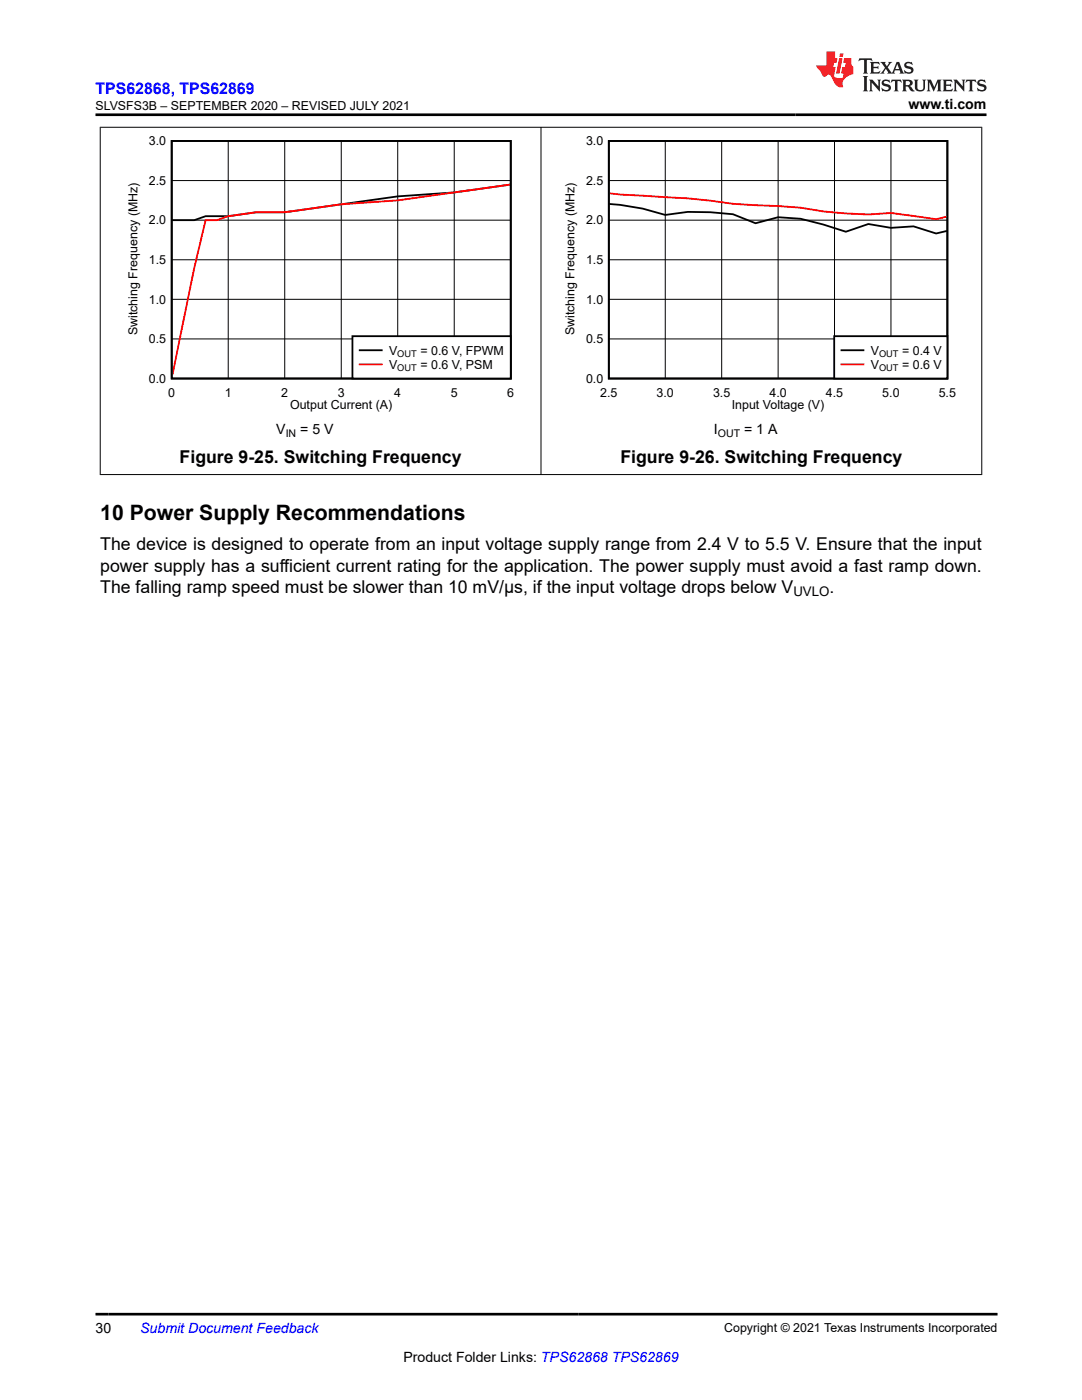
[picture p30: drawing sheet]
<svg xmlns="http://www.w3.org/2000/svg" width="216mm" height="279mm" viewBox="0 0 216 279" stroke-linecap="round" stroke-linejoin="round" font-family="sans-serif">
<defs><g id="words">
<text font-size="4.2" x="20" y="103.7">10 Power Supply Recommendations</text>
<g font-size="3.5">
<text x="35.8" y="92.5">Figure 9-25. Switching Frequency</text>
<text x="123.8" y="92.5">Figure 9-26. Switching Frequency</text>
<text x="20" y="109.8">The device is designed to operate from an input voltage supply range from 2.4 V to 5.5 V. Ensure that the input</text>
<text x="20" y="114.1">power supply has a sufficient current rating for the application. The power supply must avoid a fast ramp down.</text>
<text x="20" y="118.3">The falling ramp speed must be slower than 10 mV/µs, if the input voltage drops below V</text>
<text x="165.5" y="118.3">.</text>
</g>
<text font-size="3.2" fill="#00f" x="19" y="18.7">TPS62868, TPS62869</text>
<g font-size="2.8">
<text x="181.3" y="21.8">www.ti.com</text>
<text x="55.1" y="86.6">V</text>
<text x="59.9" y="86.6">= 5 V</text>
<text x="142.4" y="86.6">I</text>
<text x="148.5" y="86.6">= 1 A</text>
<text x="19" y="266.1">30</text>
<text x="80.5" y="271.7">Product Folder Links: TPS62868 TPS62869</text>
</g>
<text font-size="2.8" fill="#00f" x="28" y="266.1">Submit Document Feedback</text>
<text font-size="2.6" x="158.3" y="119">UVLO</text>
<g font-size="2.5">
<text x="19" y="21.9">SLVSFS3B – SEPTEMBER 2020 – REVISED JULY 2021</text>
<text x="29.7" y="29">3.0</text>
<text x="116.9" y="29">3.0</text>
<text x="29.7" y="36.9">2.5</text>
<text x="116.9" y="36.9">2.5</text>
<text x="29.7" y="44.8">2.0</text>
<text x="116.9" y="44.8">2.0</text>
<text x="29.7" y="52.7">1.5</text>
<text x="116.9" y="52.7">1.5</text>
<text x="29.7" y="60.6">1.0</text>
<text x="116.9" y="60.6">1.0</text>
<text x="27.4" y="66.9" transform="rotate(-90 27.4 66.9)">Switching Frequency (MHz)</text>
<text x="29.7" y="68.5">0.5</text>
<text x="77.6" y="70.8">V</text>
<text x="83.9" y="70.8">= 0.6 V, FPWM</text>
<text x="114.6" y="66.9" transform="rotate(-90 114.6 66.9)">Switching Frequency (MHz)</text>
<text x="116.9" y="68.5">0.5</text>
<text x="173.7" y="70.8">V</text>
<text x="180" y="70.8">= 0.4 V</text>
<text x="29.7" y="76.4">0.0</text>
<text x="77.6" y="73.6">V</text>
<text x="83.9" y="73.6">= 0.6 V, PSM</text>
<text x="116.9" y="76.4">0.0</text>
<text x="173.7" y="73.6">V</text>
<text x="180" y="73.6">= 0.6 V</text>
<text x="33.6" y="79.2">0</text>
<text x="44.8" y="79.2">1</text>
<text x="56.1" y="79.2">2</text>
<text x="57.9" y="81.6">Output Current (A)</text>
<text x="67.4" y="79.2">3</text>
<text x="78.7" y="79.2">4</text>
<text x="89.9" y="79.2">5</text>
<text x="101.2" y="79.2">6</text>
<text x="119.8" y="79.2">2.5</text>
<text x="131" y="79.2">3.0</text>
<text x="142.3" y="79.2">3.5</text>
<text x="146" y="81.6">Input Voltage (V)</text>
<text x="153.5" y="79.2">4.0</text>
<text x="164.8" y="79.2">4.5</text>
<text x="176.1" y="79.2">5.0</text>
<text x="187.3" y="79.2">5.5</text>
<text x="144.5" y="265.8">Copyright © 2021 Texas Instruments Incorporated</text>
</g>
<g font-size="2.1">
<text x="57" y="87.2">IN</text>
<text x="143.2" y="87.2">OUT</text>
</g>
<g font-size="1.9">
<text x="79.3" y="71.2">OUT</text>
<text x="175.4" y="71.2">OUT</text>
<text x="79.3" y="74">OUT</text>
<text x="175.4" y="74">OUT</text>
</g>
</g></defs>
<path d="M34.3 28.1h67.6v47.4h-67.6zM101.7 36.9l-11.1 1.5-11.2 .8-22.6 3.2h-5.6l-5.7 .7h-4.5l-2.2 .8h-4.4" fill="none" stroke="#000" stroke-width=".36"/>
<path d="M34.3 36h67.6M45.5 28.1v47.5M56.8 28.1v47.5M68.1 28.1v47.5M79.4 28.1v47.5M90.6 28.1v47.5M34.3 59.7h67.6M34.3 51.8h67.6M34.3 43.9h67.6M34.3 67.6h67.6" fill="none" stroke="#000" stroke-width=".2"/>
<path d="M101.7 36.9l-22.3 3.1-11.3 .8-11.3 1.6h-5.6l-5.7 .7-2.2 .8h-2.3l-2.2 9.5-4.4 21.3" fill="none" stroke="#f00" stroke-width=".36"/>
<path d="M70.3 67.1h31.6v8.4h-31.6z" fill-rule="evenodd" fill="#fff"/>
<path d="M121.5 28.1h67.5v47.4h-67.5zM121.7 40.7l2 .2 4.5 .7 4.5 1.3 4.6-.6 4.4 .1 4.6 .4 4.5 1.8 4.5-1.2 4.5 .3 4.5 1.1 4.5 1.4 4.5-1.5 4.5 .8 4.5-.3 4.5 1.4 2.1-.5M70.3 67.1h31.6v8.4h-31.6zM71.8 69.9h4.4" fill="none" stroke="#000" stroke-width=".36"/>
<path d="M121.7 38.6l6.5 .5a149.3 149.3 0 0 1 18.1 1.6l13.5 .8 4.5 .7 4.5 .4 4.5 .2 4.5-.3 9 1.2 2.1-.4M71.8 72.7h4.4" fill="none" stroke="#f00" stroke-width=".36"/>
<path d="M121.5 36h67.5M132.7 28.1v47.5M144 28.1v47.5M155.3 28.1v47.5M166.5 28.1v47.5M177.8 28.1v47.5M121.5 59.7h67.5M121.5 51.8h67.5M121.5 43.9h67.5M121.5 67.6h67.5" fill="none" stroke="#000" stroke-width=".2"/>
<path d="M166.5 67.1h22.5v8.4h-22.5z" fill-rule="evenodd" fill="#fff"/>
<path d="M166.5 67.1h22.5v8.4h-22.5zM167.9 69.9h4.4" fill="none" stroke="#000" stroke-width=".36"/>
<path d="M167.9 72.7h4.4" fill="none" stroke="#f00" stroke-width=".36"/>
<path d="M19.9 25.4h176.1M20 25.3v69.5M107.9 25.3v69.5M195.9 25.3v69.5M19.9 94.7h176.1" fill="none" stroke="#000" stroke-width=".2"/>
<path d="M171.5 11.6l-.2 .6 .5-.2h.6v.1v2.2l-.2 .4h1l-.2-.4v-2.2v-.1h.5l.5 .2-.1-.6zM173.6 12.4l.2 .3v1.6l-.2 .4h1.9l.1-.6a1.08 1.08 0 0 1-1.3 .2v-.7h.6l.4 .2v-.7l-.4 .2h-.6v-.5l.2-.2a1 1 0 0 1 1 .3l-.1-.5zM175.7 12.4l.9 1.1-1 1.2h.9l-.2-.2 .5-.8 .4 .8-.2 .2h1.6l-.2-.2 .2-.5h.9l.1 .5-.1 .2h.9l-.2-.4-.8-1.9h-.5l-.9 2.1-.9-1.1 .9-1h-.8l.2 .2-.4 .6-.4-.6 .2-.2zM179 12.8l.4 1h-.7zM180.7 12.5a.65 .65 0 0 0-.2 .7 .65 .65 0 0 0 .6 .5l.6 .1 .1 .3a.79 .79 0 0 1-.7 .4 .79 .79 0 0 1-.7-.5l.1 .7 .2-.1a.93 .93 0 0 0 1.1 0 .93 .93 0 0 0 .4-.9 1.46 1.46 0 0 0-1.2-.6l-.1-.3a1.09 1.09 0 0 1 1.2 .2l-.2-.6-.1 .1-.5-.2zM172.2 15.2l.2 .4v2.2l-.2 .4h1l-.2-.4v-2.2l.2-.4zM173.4 15.9l.2 .4v1.5l-.2 .4h.8l-.3-.4 .1-1.3 1.6 1.8v-2l.2-.4h-.7l.1 .2 .1 1.1-1.2-1.3zM176.2 16a.65 .65 0 0 0-.2 .8 .65 .65 0 0 0 .6 .4l.6 .2 .1 .2a.79 .79 0 0 1-.7 .4 .79 .79 0 0 1-.7-.5l.1 .7 .2-.1a.93 .93 0 0 0 1.1 .1 .93 .93 0 0 0 .4-1 1.46 1.46 0 0 0-1.2-.5l-.1-.4a1.09 1.09 0 0 1 1.2 .2l-.1-.6-.2 .1-.5-.1zM177.9 15.9l-.1 .6a.63 .63 0 0 1 .8-.3v1.6l-.3 .4h1l-.2-.4v-1.6a.66 .66 0 0 1 .8 .3l-.1-.6zM180 15.9l.2 .4v1.5l-.2 .4h1l-.2-.2-.1-.7h.5l.1 .2a.79 .79 0 0 0 1.2 .6l-1-.9a.61 .61 0 0 0 .6-.6 .61 .61 0 0 0-.5-.7zM180.8 16.2h.1a.47 .47 0 0 1 .5 .1 .47 .47 0 0 1 .1 .5l-.1 .1-.7 .1zM182.3 15.9l.2 .2a2.27 2.27 0 0 0 .4 2 1.04 1.04 0 0 0 1.7-.7v-1.3l.2-.2h-.8l.2 .4v1.1a.6 .6 0 0 1-.6 .6 .6 .6 0 0 1-.6-.6v-1.1l.3-.4zM184.9 15.9l.2 .4v1.5l-.2 .4h.8l-.3-.4v-1.4l.9 1.9 .9-1.9v1.4l-.3 .4h1l-.2-.4v-1.5l.2-.4h-.8l-.7 1.5-.6-1.5zM188.1 15.9l.2 .4v1.5l-.2 .4h1.9l.1-.6a1.09 1.09 0 0 1-1.3 .2v-.7h.6l.4 .2v-.6l-.4 .2h-.6v-.6l.2-.1a1.01 1.01 0 0 1 1 .3l-.1-.6zM190.2 15.9l.3 .4v1.5l-.3 .4h.8l-.2-.4v-1.3l1.6 1.8v-2l.2-.4h-.7l.2 .2v1.1l-1.2-1.3zM192.8 15.9l-.1 .6a.63 .63 0 0 1 .8-.3v1.6l-.3 .4h1l-.2-.4v-1.6a.66 .66 0 0 1 .8 .3l-.1-.6zM195.2 16a.65 .65 0 0 0-.2 .8 .65 .65 0 0 0 .6 .4l.6 .2 .2 .2a.79 .79 0 0 1-.7 .4 .79 .79 0 0 1-.7-.5l.1 .7 .2-.1a.93 .93 0 0 0 1 .1 .93 .93 0 0 0 .5-1 1.46 1.46 0 0 0-1.3-.5v-.4a1.09 1.09 0 0 1 1.2 .2l-.2-.6-.2 .1-.5-.1z" fill="#231f20"/>
<path d="M164.9 10.3v2.7h-2l.1 .4 .8 1a.95 .95 0 0 0 1 .9 .59 .59 0 0 1 .5-.4 .59 .59 0 0 1 .5 .3l.4 .8a1.59 1.59 0 0 0 2.1 1.4 1.61 1.61 0 0 1 1-2.3l1-.3-.1-1.5a1.59 1.59 0 0 1-.3-1.7h-1.5l-.2 .9h.6l-.2 .9h-.5l-.2 .9v.3l.4 .1-.1 .9h-.7a.73 .73 0 0 1-1-.7l.3-1.5h-.5l.1-.9h.5l.2-.9h-.5v-1.3zM167.4 11.6l-.6 3.1h.7l.6-3.1zM167.6 10.7l-.1 .6h.7l.1-.6z" fill="#ed1c24"/>
<path d="M19 22.9h177.8M19 262.3h180" fill="none" stroke="#000" stroke-width=".53"/>
<use href="#words"/>
</svg>
